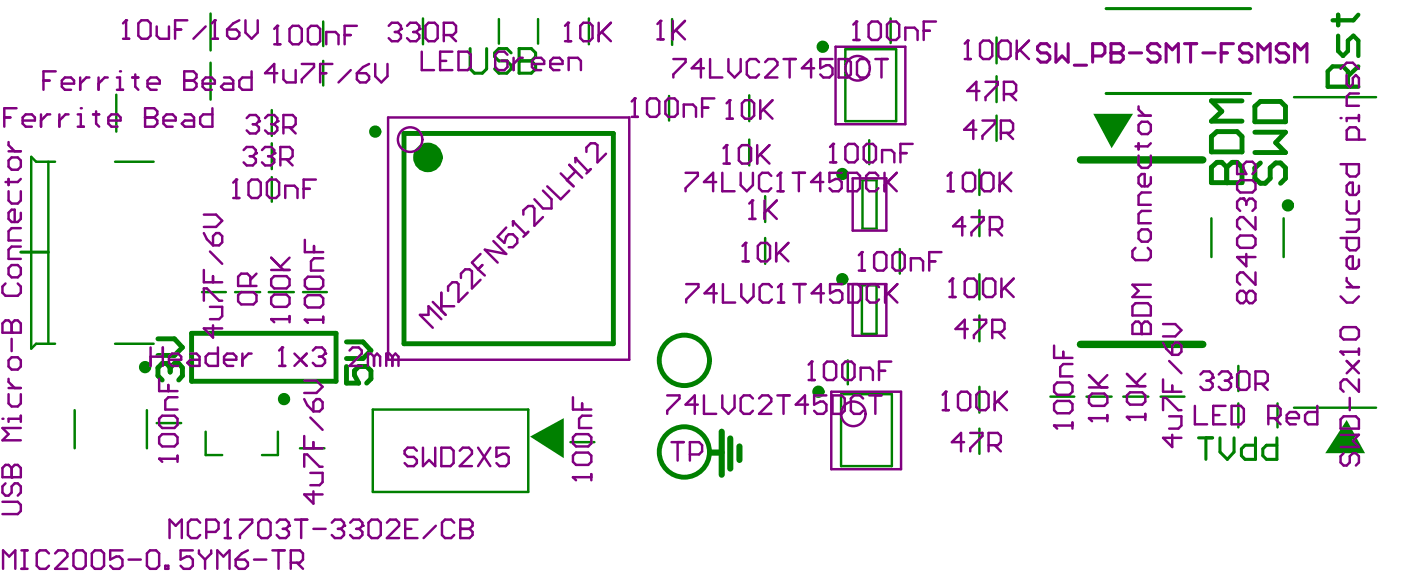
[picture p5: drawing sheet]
<svg xmlns="http://www.w3.org/2000/svg" width="97mm" height="40mm" viewBox="0 0 97 40" stroke-linecap="round" stroke-linejoin="round" font-family="sans-serif">
<g fill="#008000">
<path d="M36.6 30.1l2.3-1.3v2.8z"/>
<path d="M75.4 7.8h2.8l-1.5 2.4z"/>
<path d="M92.9 29l1.3 2.3h-2.8z"/>
</g>
<g fill="none" stroke="#008000" stroke-width=".17">
<path d="M3.3 11.2v12.5M3.8 11.2h-1.3l-.3-.4v13.2l.3-.3h1.3M7.9 11.2h2.7M8 6.5v2.6M14.5 .9v2.6M14.5 4.3v2.6M18.8 7.6v1.8M18.8 9.9v1.8M18.8 12.2v1.7M22.3 1.5v1.7M22.3 4.2v1.7M29.2 1.3v1.8"/>
<path d="M34.4 1.3v1.7M37.1 1.3v1.7M40.6 1.3v1.8M46.2 6.6v1.7M46.4 1.3v1.8M51.7 6.6v1.8M51.7 9.6v1.8M52.8 13.5v1.8M52.8 16.4v1.8M58.3 3.4h3.5v5h-3.5zM59.5 19.7h1v3.3h-1zM59.5 12.4h1v3.4h-1z"/>
<path d="M60 9.7v1.6M61.4 1.3v1.7M62.1 17.2v1.7M67.6 11.7v1.7M67.6 14.5v1.8M67.6 18.9v1.8M68.8 2.6v1.8M68.8 5.3v1.7M68.8 8v1.7M83.6 15.1v2.6M88.6 15.1v2.6M89.3 6.7h5.6"/>
<path d="M5.2 28.3v2.6M7.9 23.7h2.7M10.1 28.3v2.6M10.8 29.2h1.7M13.9 20.1h1.7M14.2 29.8v1.6h1.1M16.2 20.1h1.7M18.5 20.1h1.8M19.2 29.8v1.6h-1.1M20.7 30.9h1.7M20.9 20.1h1.7M25.7 28.2h10.7v5.7h-10.7z"/>
<path d="M39.4 30.5h1.6M58 27.2h3.5v4.9h-3.5zM58.5 24.8v1.7M67.6 21.8v1.7M67.6 26.7v1.8M67.6 29.6v1.7M72.5 27.4h1.6M75 27.4h1.7M77.5 27.4h1.7M80.1 27.4h1.6M85.4 25.2v1.8M85.4 27.8v1.7"/>
<path d="M88.1 27.8v1.7M89.3 28.1h5.6"/>
</g>
<path d="M1.4 17.4h1.9M76.3 6.4h10M76.3 .6h10" fill="none" stroke="#008000" stroke-width=".21"/>
<path d="M49.1 31.2h.7M49.8 29.8v2.9M50.4 30.2v2.1M51 30.8v.9" fill="none" stroke="#008000" stroke-width=".42"/>
<path d="M27.9 9.2h14.4v14.5h-14.4zM11.5 25.1h-.3l-.3 .3v.5l.3 .3M13.2 23h10v3.3h-10z" fill="none" stroke="#008000" stroke-width=".34"/>
<path d="M74.5 11h8.5M74.5 23.7h8.5" fill="none" stroke="#008000" stroke-width=".51"/>
<circle cx="11.5" cy="25.1" r=".17" fill="#008000"/>
<path d="M83.6 12.6h2.1v-1.1l-.3-.3h-.4l-.4 .3v1.1M10.9 23.4h1.1l.6 .6-.6 .5h-1.1M11.5 25.1l.2 .3M11.7 25.4v.3M11.7 25.4l.3-.3h.3l.3 .3v.5l-.3 .3" fill="none" stroke="#008000" stroke-width=".34"/>
<path d="M32.4 3.4v1.4l.3 .2h.6l.3-.2v-1.4M35.3 3.6l-.3-.2h-.6l-.3 .2v.3l.3 .3h.6l.3 .3v.3l-.3 .2h-.6l-.3-.2M35.8 4.2h.1M35.8 3.4h.9l.3 .2v.3l-.3 .3 .3 .3v.3l-.3 .2h-.9zM35.8 4.2h.9M82.7 30.2h1M83.2 30.2v1.5M84.2 30.2v1l.5 .5 .4-.5v-1M86.6 30.2v1.5h-.7l-.3-.3v-.4l.3-.3h.7M88.1 30.2v1.5h-.7l-.3-.3v-.4l.3-.3h.7" fill="none" stroke="#008000" stroke-width=".21"/>
<circle cx="84.6" cy="12.6" r=".17" fill="#008000"/>
<g fill="none" stroke="#008000" stroke-width=".34">
<path d="M83.6 12.6v-1.1l.4-.3h.3l.3 .3v1.1M83.6 9.4l.4-.3h1.4l.3 .3v1.1h-2.1zM85.7 7h-2.1l.7 .7-.7 .7h2.1M86.6 7.3l.4-.3h1.4l.3 .3v1.1h-2.1zM86.6 9.1h2.1l-.7 .7 .7 .7h-2.1M87 11.2l-.4 .4v.7l.4 .3h.3l.3-.3v-.7l.4-.4h.4l.3 .4v.7l-.3 .3M23.9 25.3v1.1h.8l-.2-.5v-.3l.2-.3h.6l.3 .3v.5l-.3 .3M23.9 23.6h1.1l.6 .6-.6 .5h-1.1"/>
<circle cx="47.2" cy="31.2" r="1.74"/>
<circle cx="47.2" cy="24.8" r="1.74"/>
</g>
<path d="M92.3 2.5v1l.4 .4 .3-.4v-.7l.4-.3 .3 .3v1.1M92.3 1v.7M93 6v-1.1l-.3-.3h-.8l-.3 .3v1.1h2.1M93.7 4.6l-.7 .7M93.7 1l-.3 .4h-1.5" fill="none" stroke="#008000" stroke-width=".3"/>
<g fill="none" stroke="#008000" stroke-width=".42">
<circle cx="25.9" cy="9.1" r=".21"/>
<circle cx="56.8" cy="3.2" r=".21"/>
<circle cx="58.1" cy="12" r=".21"/>
<circle cx="58.1" cy="19.3" r=".21"/>
<circle cx="88.9" cy="14.2" r=".21"/>
<circle cx="10" cy="25.3" r=".21"/>
<circle cx="19.6" cy="27.5" r=".21"/>
<circle cx="56.5" cy="27" r=".21"/>
</g>
<circle cx="29.5" cy="10.9" r=".51" fill="none" stroke="#008000" stroke-width="1"/>
<g fill="none" stroke="#800080" stroke-width=".17">
<path d="M.3 8.1h.4M.4 19.5l-.2 .3v.4l.2 .2h.8l.2-.2v-.4l-.2-.3M.6 13.2v.6l.2 .2h.4l.2-.2v-.6M.6 9.8v.2l.4 .4M.6 12.3v.5M.6 10.4h.8M.8 10.9h.4l.2 .2v.4l-.2 .2h-.4l-.2-.2v-.4zM.8 18.3h.4l.2 .2v.4l-.2 .2h-.4l-.2-.2v-.4zM1.1 7.5h-.8v1.2M1.4 14.7v.4l-.2 .2h-.4l-.2-.2v-.4l.2-.2h.2v.8M1.4 15.7h-.6l-.2 .2v.7h.8M1.4 17h-.6l-.2 .2v.7h.8"/>
<path d="M1.4 12.3l-.2 .3h-.8M1.6 8.3h.8v-.2l-.2-.2h-.4l-.2 .2v.4l.2 .2h.4M2.8 7.9v.8M3 5.6h.4M3.5 7.9h-.2l-.5 .4M3.8 4.9h-.8v1.3M4.1 7.9v.8M4.3 5.8h.8v-.2l-.2-.3h-.4l-.2 .3v.4l.2 .2h.4M4.7 7.9h-.2l-.4 .4M5.4 8.7h.4M5.4 7.9h.2v.8M5.5 5.3v.9"/>
<path d="M5.6 7.5h.1M6.2 5.3h-.2l-.5 .5M6.4 7.9h.4M6.6 7.7v.8l.2 .2M6.8 5.3v.9M7.4 5.3h-.2l-.4 .5M7.5 8.3h.8v-.2l-.2-.2h-.4l-.2 .2v.4l.2 .2h.4M8.1 6.2h.4M8.1 5.3h.2v.9M8.3 4.9h.1M8.5 2.7h.4M8.7 1.4h.1"/>
<path d="M8.7 1.4v1.3M8.7 1.4l-.2 .2M9.1 5.3h.4M9.3 5.1v.9l.2 .2M9.8 1.4h.4l.2 .2v.9l-.2 .2h-.4l-.3-.2v-.9zM10 8.1h.1M10 8.1h.6M10 7.5h.6l.3 .2v.2l-.3 .2 .3 .2v.2l-.3 .2h-.6zM10.2 5.8h.8v-.2l-.2-.3h-.4l-.2 .3v.4l.2 .2h.4M10.8 1.8v.7l.2 .2h.7v-.9M11.3 8.3h.8v-.2l-.2-.2h-.4l-.2 .2v.4l.2 .2h.4M12.1 2h.4"/>
<path d="M12.7 5.6h.1M12.7 4.9h.6l.3 .2v.2l-.3 .3 .3 .2v.2l-.3 .2h-.6zM12.7 5.6h.6M12.8 7.9h.4l.2 .2v.6h-.6l-.3-.2 .3-.2h.6M12.9 1.4h-.8v1.3M14 5.8h.8v-.2l-.2-.3h-.4l-.2 .3v.4l.2 .2h.4M14.1 18.6v.9h1.2M14.1 16.1l.2 .4 .4 .4M14.1 14.8h.8l.4 .4-.4 .4h-.8M14.2 1.8l-.9 .9M14.5 17.3l.8 .9M14.6 2.7h.4"/>
<path d="M14.7 7.5v1.2h-.7l-.2-.2v-.4l.2-.2h.7M14.7 19v.5M14.8 1.4h.1M14.8 1.4v1.3M14.8 1.4l-.2 .2M14.9 16.1h.2l.2 .2v.4l-.2 .2h-.4v-.6zM15.5 5.3h.4l.2 .3v.6h-.6l-.3-.2 .3-.2h.6M15.7 2h.6l.2 .2v.3l-.2 .2h-.4l-.2-.2zM16.1 13.7h.4M16.3 12.4h.1M16.3 12.4v1.3M16.3 12.4l-.2 .2"/>
<path d="M16.5 1.4l-.4 .2-.4 .4M16.8 10.3l.2-.2h.4l.3 .2v.3M16.9 1.4v.8l.5 .5 .4-.5v-.8M17 8.1l.2-.2h.5l.2 .2v.3M17.2 10.8h.2M17.3 19.7v-.6l-.2-.2h-.5l-.2 .2v.6h1.3M17.4 12.4h.4l.2 .2v.8l-.2 .3h-.4l-.3-.3v-.8zM17.4 4.9v1.3h-.7l-.2-.2v-.4l.2-.3h.7M17.4 8.6h.3M17.4 10.8l.3 .2v.2l-.3 .2h-.4l-.2-.2M17.7 10.6h.1M17.7 10.6l-.3 .2"/>
<path d="M17.7 8.6l.2 .2v.2l-.2 .2h-.5l-.2-.2M17.7 18.9l-.4 .4M17.9 8.4h.1M17.9 8.4l-.2 .2M18.1 10.3l.2-.2h.4l.2 .2v.3M18.3 8.1l.2-.2h.4l.2 .2v.3M18.5 10.8h.2M18.6 12.4h.4l.3 .2v.8l-.3 .3h-.4l-.2-.3v-.8zM18.7 8.6h.2M18.7 18.6h1.3M18.7 17.8l.9 .8M18.7 10.8l.2 .2v.2l-.2 .2h-.4l-.2-.2"/>
<path d="M18.9 10.6h.1M18.9 19h.9l.2 .3v.4l-.2 .2h-.9l-.2-.2v-.4zM18.9 10.6l-.2 .2M18.9 3.1h.4M18.9 8.6l.2 .2v.2l-.2 .2h-.4l-.2-.2M19.1 1.8h.1M19.1 8.4h.1M19.1 5h-.8l.6-.6v1.3M19.1 1.8v1.3M19.1 1.8l-.2 .2M19.1 8.4l-.2 .2M19.3 11h.7l.2-.2v-.5l-.2-.2h-.7v1.3"/>
<path d="M19.6 8.8h.6l.2-.2v-.5l-.2-.2h-.6v1.3M19.6 4.8v.7l.2 .2h.6v-.9M19.7 13.7v-.9h.6l.2 .2v.7M19.8 11l.4 .4M20 17.8l-.7 .6M20 8.8l.4 .4M20.2 1.8h.4l.2 .2v.8l-.2 .3h-.4l-.2-.3v-.8zM20.8 4.4h.9v.2l-.9 .9v.2M20.9 13h.5M21 16.5v.9h1.3M21.2 19.1h.9l.2 .2v.4l-.2 .2h-.9l-.2-.2v-.4zM21.5 1.8h.4l.2 .2v.8l-.2 .3h-.4l-.3-.3v-.8z"/>
<path d="M21.7 17v.4M21.8 12.4h-.9v1.3M22.1 5h.4M22.3 17.8h-.6l-.2 .2v.7h.8M22.5 3.1v-.9h.6l.3 .2v.7M22.9 4.4h-.8v1.3M23.8 2.4h.4M24.2 4.8l-.8 .9M24.6 1.8h-.8v1.3M24.6 5h.7l.2 .3v.2l-.2 .2h-.5l-.2-.2zM25.5 4.4l-.5 .2-.4 .4M25.9 4.4v.9l.4 .4 .4-.4v-.9"/>
<path d="M26.8 8.1h16.6v16.7h-16.6zM26.8 1.8l.2-.2h.5l.2 .2v.2M27.2 2.2h.3M27.5 2.2l.2 .2v.2l-.2 .2h-.5l-.2-.2M27.7 2h.1M27.7 2l-.2 .2M28.1 1.8l.2-.2h.4l.2 .2v.2M28.5 2.2h.2M28.7 2.2l.2 .2v.2l-.2 .2h-.4l-.2-.2M28.9 2h.1M28.9 2l-.2 .2M29.1 3.6v1.2h.8"/>
<path d="M29.6 1.6h.4l.2 .2v.8l-.2 .2h-.4l-.2-.2v-.8zM30.4 4.2h.4M30.6 2.4h.7l.2-.2v-.4l-.2-.2h-.7v1.2M31 2.4l.5 .4M31.2 3.6h-.8v1.2h.8M31.6 3.6h.7l.2 .2v.8l-.2 .2h-.7zM31.8 19.2v-.3l.3-.3h.3l.2 .1v1.2l.6-.6M33 18.6l.4 .4M33.2 17.5l-.6 .6 .4 .5M33.3 18.3l-.3 .3M34 16.6l.9 .9-1.5-.3 .9 .9M34.9 15.7l-.6 .6 .5 .4 .1-.4 .2-.1h.3l.3 .3v.2l-.3 .3h-.3"/>
<path d="M35 3.8l-.2-.2h-.4l-.2 .2v.8l.2 .2h.4l.2-.2v-.4h-.4M35.4 15.3h.1M35.4 15.3l.9 .9M35.4 15.3v.3M35.4 4v.8M36.1 4h-.2l-.5 .4M36.1 14.8v-.3l.3-.3h.3l.2 .2v1.2l.6-.6M36.4 16l-.3 .3M36.7 4.4h.8v-.2l-.2-.2h-.4l-.2 .2v.4l.2 .2h.4M37.5 13.1l.6 .6v.7h-.6l-.6-.7M37.8 12.8l.9 .9 .6-.6M38 4.4h.8v-.2l-.2-.2h-.4l-.2 .2v.4l.2 .2h.4"/>
<path d="M38.7 12l.9 .8-.5-.4 .6-.6-.4-.4 .9 .9M39 2.8h.4M39.2 1.6h.1M39.2 1.6v1.2M39.2 1.6l-.2 .2M39.2 4.8v-.8h.7l.2 .2v.6M39.7 10.9h.1M39.7 10.9l.9 .9M39.7 10.9v.3M40.2 1.6h.5l.2 .2v.8l-.2 .2h-.5l-.2-.2v-.8zM40.5 10.5v-.3l.3-.3h.3l.1 .1v1.2l.6-.6M40.8 11.7l-.3 .3"/>
<path d="M41.3 1.6v1.2M41.5 2.2l.6 .6M42.1 1.6l-.8 .8M43.6 8.1h.4M43.8 6.8h.1M43.8 6.8v1.3M43.8 6.8l-.2 .2M44.9 6.8h.4l.2 .2v.8l-.2 .3h-.4l-.3-.3v-.8zM45.4 2.7h.4M45.6 1.4h.1M45.6 1.4v1.3M45.6 1.4l-.2 .3"/>
<path d="M46.1 6.8h.4l.3 .2v.8l-.3 .3h-.4l-.2-.3v-.8zM46.4 1.4v1.3M46.5 4.1h.8v.2l-.8 .8v.2M46.6 2.1l.7 .6M47.2 8.1v-.9h.6l.2 .2v.7M47.3 1.4l-.9 .9M47.3 11.9h.8v.2l-.8 .9v.2M47.3 19.6h.9v.2l-.9 .9v.2M48.4 7.4h.5M48.6 4.7h-.9l.7-.6v1.2M49 4.1v1.2h.8M49.3 6.8h-.9v1.3"/>
<path d="M49.4 12.6h-.8l.6-.7v1.3M49.8 11.9v1.3h.9M49.9 19.6v1.3h.8M49.9 11.3h.4M50.1 10h.1M50.1 10v1.3M50.1 10l-.2 .2M50.1 8.2h.5M50.3 4.1v.8l.4 .4 .4-.4v-.8M50.3 6.9h.1M50.3 6.9v1.3M50.3 6.9l-.2 .2"/>
<path d="M51.1 11.9v.9l.4 .4 .4-.4v-.9M51.1 19.6v.8l.5 .5 .4-.5v-.8M51.2 10h.4l.2 .2v.9l-.2 .2h-.4l-.2-.2v-.9zM51.2 18h.5M51.4 6.9h.4l.2 .2v.9l-.2 .2h-.4l-.2-.2v-.9zM51.4 16.7h.1M51.4 16.7v1.3M51.4 16.7l-.2 .3M51.7 15.1h.4M51.9 13.8h.1M51.9 13.8v1.3M51.9 13.8l-.2 .2"/>
<path d="M52.2 10v1.3M52.4 4.3l-.2-.2h-.5l-.2 .2v.8l.2 .2h.5l.2-.2M52.5 10.6l.6 .7M52.5 6.9v1.3M52.5 16.7h.4l.2 .3v.8l-.2 .2h-.4l-.2-.2v-.8zM52.7 7.5l.6 .7M52.7 13.8v1.3M52.8 4.3l.2-.2h.4l.2 .2v.2l-.8 .8h.8M53 14.5l.6 .6M53.1 10l-.9 .9M53.2 12.1l-.2-.2h-.4l-.2 .2v.9l.2 .2h.4l.2-.2M53.3 19.8l-.3-.2h-.4l-.2 .2v.9l.2 .2h.4l.3-.2"/>
<path d="M53.3 6.9l-.8 .9M53.6 16.7v1.3M53.6 13.8l-.9 .9M53.6 13.2h.5M53.8 17.4l.6 .6M53.8 11.9h.1M53.8 11.9v1.3M53.8 11.9l-.2 .2M53.9 19.6h.1M53.9 19.6v1.3M53.9 19.6l-.2 .2M54.1 4.1h.8"/>
<path d="M54.4 16.7l-.8 .9M54.5 4.1v1.2M54.7 11.9h.8M54.7 19.6h.9M55.1 11.9v1.3M55.2 19.6v1.3M56.2 4.7h-.9l.7-.6v1.2M56.8 12.6h-.8l.6-.7v1.3M57.3 11.2h.4M57.4 4.1h-.8v.6l.4-.2h.2l.2 .2v.4l-.2 .2h-.4l-.2-.2M57.5 9.9h.1M57.5 9.9l-.2 .2"/>
<path d="M57.5 9.9v1.3M57.6 3.2h4.9v5.4h-4.9zM57.9 4.1h.6l.2 .2v.8l-.2 .2h-.6zM58.1 11.9h-.9v.7l.4-.3h.3l.2 .3v.4l-.2 .2h-.5l-.2-.2M58.1 19.6h-.8v.6l.4-.2h.2l.2 .2v.5l-.2 .2h-.4l-.2-.2M58.5 11.9h.6l.2 .2v.9l-.2 .2h-.6zM58.5 9.9h.5l.2 .2v.9l-.2 .2h-.5l-.2-.2v-.9zM58.8 12.3h2.4v3.6h-2.4zM58.8 19.6v3.6h2.4v-3.6h-2.7v1.3h.7l.2-.2v-.9l-.2-.2M58.9 2.8h.4M59.1 1.5h.1M59.1 1.5v1.3"/>
<path d="M59.1 1.5l-.2 .2M59.3 18.7h.4M59.5 17.4h.1M59.5 17.4v1.3M59.5 17.4l-.2 .2M59.8 9.9h.4l.2 .2v.9l-.2 .2h-.4l-.2-.2v-.9zM60 4.3l-.2-.2h-.5l-.2 .2v.8l.2 .2h.5l.2-.2M60 19.6l-.2 .2v.9l.2 .2h.4l.2-.2M60.1 1.5h.5l.2 .2v.8l-.2 .3h-.5l-.2-.3v-.8zM60.4 4.1h.8M60.4 19.6l.2 .2M60.5 17.4h.4l.3 .2v.8l-.3 .3h-.4l-.2-.3v-.8z"/>
<path d="M60.6 12.1l-.2-.2h-.4l-.2 .2v.9l.2 .2h.4l.2-.2M60.8 4.1v1.2M60.9 11.2v-.9h.6l.2 .3v.6M61 11.9v1.3M61.1 19.6v1.3M61.2 12.6l.7 .6M61.4 1.5h.4l.2 .2v.8l-.2 .3h-.4l-.2-.3v-.8zM61.8 17.4h.4l.2 .2v.8l-.2 .3h-.4l-.2-.3v-.8zM61.9 11.9l-.9 .9M61.9 19.6l-.8 .8M62.1 10.6h.4M62.5 2.8v-.9h.6l.2 .2v.7"/>
<path d="M62.8 18.7v-.9h.7l.2 .2v.7M63 9.9h-.9v1.3M63.7 2.1h.5M64.1 18h.4M64.6 1.5h-.9v1.3M65 17.4h-.9v1.3M65.4 13.2h.4M65.6 11.9h.1M65.6 11.9v1.3M65.6 11.9l-.2 .2M65.7 19.2h.1M65.7 19.2l-.2 .2"/>
<path d="M65.7 19.2v1.3M66.6 4.1h.4M66.6 15.6h-.8l.6-.6v1.2M66.6 11.9h.5l.2 .2v.9l-.2 .2h-.5l-.2-.2v-.9zM66.8 2.8h.1M66.8 19.2h.4l.2 .2v.9l-.2 .2h-.4l-.2-.2v-.9zM66.8 2.8v1.3M66.8 2.8l-.2 .2M67 15h.9v.2l-.9 .8v.2M67.4 8.9h-.9l.7-.6v1.3M67.6 6.3h-.9l.7-.7v1.3M67.8 8.3h.8v.2l-.8 .9v.2"/>
<path d="M67.8 2.8h.4l.3 .2v.9l-.3 .2h-.4l-.2-.2v-.9zM67.9 11.9h.4l.2 .2v.9l-.2 .2h-.4l-.2-.2v-.9zM68 5.6h.8v.3l-.8 .8v.2M68 19.2h.5l.2 .2v.9l-.2 .2h-.5l-.2-.2v-.9zM68.3 15.8h.6l.2-.2v-.4l-.2-.2h-.6v1.2M68.7 15.8l.4 .4M69 11.9v1.3M69 12.8l.8-.9-.7 .7 .7 .6M69.1 9.2h.6l.2-.3v-.4l-.2-.2h-.6v1.3M69.1 2.8h.4l.2 .2v.9l-.2 .2h-.4l-.2-.2v-.9zM69.1 19.2v1.3M69.3 6.5h.6l.2-.2v-.4l-.2-.3h-.6v1.3"/>
<path d="M69.5 9.2l.4 .4M69.7 6.5l.4 .4M70.1 2.8v1.3M70.4 3.4l.6 .7M71 2.8l-.9 .8M78.3 17.1l-.2 .2v.4l.2 .2h.9l.2-.2v-.4l-.2-.2M78.6 10.7v.7l.2 .2h.4l.2-.2v-.7M78.6 7.3v.2l.4 .5M78.6 9.9v.4M78.6 8h.8M78.8 8.4h.4l.2 .2v.4l-.2 .2h-.4l-.2-.2v-.4zM78.8 15.8h.4l.2 .2v.5l-.2 .2h-.4l-.2-.2v-.5z"/>
<path d="M79.4 13.3h-.6l-.2 .2v.6h.8M79.4 12.2v.4l-.2 .2h-.4l-.2-.2v-.4l.2-.2h.2v.8M79.4 19.6h-1.3l.5 .5-.5 .4h1.3M79.4 14.5h-.6l-.2 .3v.6h.8M79.4 9.9l-.2 .2h-.9M85.4 11.2v.8h.6l-.2-.4v-.2l.2-.2h.4l.2 .2v.4l-.2 .2M85.6 12.4h.8l.2 .2v.5l-.2 .2h-.8l-.2-.2v-.5zM85.6 16.2h.8l.2 .3v.4l-.2 .2h-.8l-.2-.2v-.4zM85.8 13.7h.1M85.8 13.7h-.2l-.2 .2v.4l.2 .2M85.8 13.7l.2 .2M86 13.9l.2-.2h.2l.2 .2v.4l-.2 .2"/>
<path d="M86 13.9v.2M86 17.5v.9l-.6-.7h1.2M86.6 15v.8l-.8-.8h-.2l-.2 .2v.4l.2 .2M86.6 18.8v.8l-.8-.8h-.2l-.2 .2v.4l.2 .2M92.5 8.1h.1M92.5 11.3h1.3v.7l-.3 .2h-.4l-.2-.2v-.7M92.5 16.4h1.3v.6l-.3 .3h-.4l-.2-.3v-.6M92.5 4.8l.4-.5h.4l.5 .5M92.9 5.2v.6l.2 .2 .2-.2v-.4l.2-.2 .3 .2v.6M92.9 13.9v.6l.2 .2h.4l.3-.2v-.6M92.9 15.1h.9v.7l-.3 .2h-.6M92.9 19.8h.9"/>
<path d="M92.9 19.2v.2l.4 .4M93.8 7.9v.5M93.8 9.6v-.6l-.3-.2h-.4l-.2 .2v.6h1.3M93.8 12.8v.4l-.3 .2h-.4l-.2-.2v-.4l.2-.2h.2v.8M93.8 17.9v.4l-.3 .2h-.4l-.2-.2v-.4l.2-.2h.2v.8M93.8 6.4h-.7l-.2 .3v.6h.9M93.8 8.1h-.9v.3M.2 28.9h.1M.2 34.6h1l.2 .2v.4l-.2 .2h-1M.2 39.2v-1.2l.4 .4 .5-.4v1.2M.4 33.3l-.2 .2v.5l.2 .2h.2l.2-.2v-.5l.2-.2h.2l.2 .2v.5l-.2 .2M.4 32.1h.2l.2 .2 .2-.2h.2l.2 .2v.6h-1.2v-.6z"/>
<path d="M.4 22.1h.2l.2 .2 .2-.2h.2l.2 .2v.6h-1.2v-.6zM.6 27.2v.6l.2 .2h.4l.2-.2v-.6M.6 26.1v.2l.4 .5M.6 26.8h.8M.8 32.9h.1M.8 22.9h.1M.8 24.6h.4l.2 .2v.5l-.2 .2h-.4l-.2-.2v-.5zM.8 22.3v.6M.8 23.4v.8M.8 32.3v.6M1.4 29.5h-1.2l.4 .4-.4 .5h1.2M1.4 28.7v.4"/>
<path d="M1.4 28.9h-.8v.2M1.5 38h.4M1.5 39.2h.4M1.7 38v1.2M3.4 38.2l-.2-.2h-.5l-.2 .2v.8l.2 .2h.5l.2-.2M3.8 38.2l.2-.2h.4l.2 .2v.2l-.8 .8h.8M5.3 38h.4l.2 .2v.8l-.2 .2h-.4l-.2-.2v-.8zM6.5 38h.5l.2 .2v.8l-.2 .2h-.5l-.2-.2v-.8zM8.4 38h-.8v.6l.4-.2h.2l.2 .2v.4l-.2 .2h-.4l-.2-.2M8.9 38.6h.8M10.3 38h.5l.2 .2v.8l-.2 .2h-.5l-.2-.2v-.8zM10.4 24v1.2"/>
<path d="M10.4 24.6h.8M11 31.6h.1M11 31.6h1.2M11 31.6l.2 .2M11 26.1v.9h1.2M11.2 28.7h.8l.2 .2v.4l-.2 .2h-.8l-.2-.2v-.4zM11.2 29.9h.8l.2 .2v.5l-.2 .2h-.8l-.2-.2v-.5zM11.2 24v1.2M11.4 39h.2v.2h-.2zM11.6 26.5v.5M11.7 24.8h.8v-.2l-.2-.2h-.4l-.2 .2v.4l.2 .2h.4M11.7 37.1v-1.3l.4 .5 .4-.5v1.3"/>
<path d="M12.2 31.4v.4M12.2 27.4h-.6l-.2 .2v.6h.8M13.1 24.4h.5l.2 .2v.6h-.7l-.2-.2 .2-.2h.7M13.3 38h-.8v.6l.4-.2h.2l.2 .2v.4l-.2 .2h-.4l-.2-.2M13.7 38v.2l.4 .4M13.8 36l-.2-.2h-.4l-.2 .2v.9l.2 .2h.4l.2-.2M14.1 20.7v-.8h.2l.8 .8h.2M14.1 38.6v.6M14.2 36.7h.7l.2-.2v-.5l-.2-.2h-.7v1.3M14.5 21.2h.8v.6l-.2 .2h-.6M14.6 38v.2l-.5 .4M14.7 22.4v.9l-.6-.7h1.2"/>
<path d="M15 39.2v-1.2l.4 .4 .4-.4v1.2M15 24v1.2h-.6l-.2-.2v-.4l.2-.2h.6M15.5 24.8h.8v-.2l-.2-.2h-.4l-.2 .2v.4l.2 .2h.4M15.5 37.1h.4M15.7 35.8h.1M15.7 35.8l-.2 .2M15.7 35.8v1.3M16.3 38.6h.6l.2 .2v.2l-.2 .2h-.4l-.2-.2zM16.6 35.8h.8v.2l-.8 .9v.2M16.6 20.1h.9l.2 .3v.4l-.2 .2h-.9l-.2-.2v-.4zM16.7 24.4v.8M17.1 38l-.4 .2-.4 .4"/>
<path d="M17.4 24.4h-.3l-.4 .4M17.5 38.6h.9M18 35.8h.5l.2 .2v.9l-.2 .2h-.5l-.2-.2v-.9zM18.7 22h.1M18.7 22h1.3M18.7 22l.2 .2M18.8 38h.8M18.9 20.3h.9l.2 .2v.4l-.2 .3h-.9l-.2-.3v-.4zM19.1 36l.2-.2h.4l.2 .2v.3M19.2 38v1.2M19.3 25.2h.4M19.5 24h.1"/>
<path d="M19.5 24v1.2M19.5 24l-.2 .2M19.5 36.5h.2M19.7 36.5l.2 .2v.2l-.2 .2h-.4l-.2-.2M19.9 36.3h.1M19.9 36.3l-.2 .2M20 21.8v.4M20.1 38.8h.6l.2-.2v-.4l-.2-.2h-.6v1.2M20.3 24.4l.9 .8M20.4 35.8h.8M20.5 38.8l.4 .4M20.8 35.8v1.3"/>
<path d="M21 30.1v.8h1.3M21 32.2v-.9h.2l.8 .9h.3M21 27.5l.2 .4 .4 .5M21 26.2h.8l.5 .5-.5 .4h-.8M21 22.1h.1M21 22.1l.2 .2M21 22.1h1.3M21.2 24.4l-.9 .8M21.2 20.4h.9l.2 .2v.4l-.2 .2h-.9l-.2-.2v-.4zM21.4 32.6h.9v.6l-.3 .3h-.6M21.4 28.8l.9 .8M21.6 24.2l.2-.2h.4l.2 .2v.2"/>
<path d="M21.6 33.9v.8l-.6-.6h1.3M21.6 30.5v.4M21.6 36.5h.9M21.8 27.5h.2l.3 .2v.5l-.3 .2h-.4v-.7zM22 24.6h.2M22.2 24.6l.2 .2v.2l-.2 .2h-.4l-.2-.2M22.3 21.8v.5M22.4 24.4h.1M22.4 24.4l-.2 .2M22.9 36l.2-.2h.4l.2 .2v.3M23.3 36.5h.2M23.5 36.5l.2 .2v.2l-.2 .2h-.4l-.2-.2"/>
<path d="M23.7 36.3h.1M23.7 36.3l-.2 .2M24.1 24.2l.2-.2h.4l.3 .2v.2l-.9 .8h.9M24.2 36l.2-.2h.4l.2 .2v.3M24.6 36.5h.2M24.8 36.5l.2 .2v.2l-.2 .2h-.4l-.2-.2M25 36.3h.1M25 36.3l-.2 .2M25.6 35.8h.5l.2 .2v.9l-.2 .2h-.5l-.2-.2v-.9zM25.8 24.6l.2-.2 .2 .2v.6M25.8 24.6l-.2-.2h-.2v.8M25.8 24.6v.6"/>
<path d="M26.7 36l.2-.2h.4l.2 .2v.3l-.8 .8h.8M27.1 24.6l-.2-.2h-.3v.8M27.1 24.6v.6M27.1 24.6l.2-.2 .2 .2v.6M28 36.5h.4M28.8 31.1l-.3-.2h-.4l-.2 .2v.2l.2 .2h.4l.3 .2v.2l-.3 .2h-.4l-.2-.2M28.8 35.8h-.8v1.3h.8M29.2 30.9v1.2l.4-.4 .4 .4v-1.2M29.9 20.8l.8 .9M30.1 36.3l-.9 .8M30.5 22l-.9-.9v.6h-.6l.9 .9M30.5 30.9h.6l.2 .2v.8l-.2 .2h-.6z"/>
<path d="M30.5 20.2v1.2M30.5 21.1h.8M30.9 20.1v-.3l.3-.3h.3l.1 .1v1.2l.7-.6M31.3 36l-.2-.2h-.4l-.2 .2v.9l.2 .2h.4l.2-.2M31.7 31.1l.2-.2h.5l.2 .2v.2l-.9 .8h.9M31.8 36.5h.1M31.8 35.8h.6l.2 .2v.3l-.2 .2 .2 .2v.2l-.2 .2h-.6zM31.8 36.5h.6M33 30.9l.8 1.2M33.8 30.9l-.8 1.2M35.1 30.9h-.8v.6l.4-.2h.2l.2 .2v.4l-.2 .2h-.4l-.2-.2M39.5 32.9h.1"/>
<path d="M39.5 27.4v.8h1.3M39.5 32.9h1.3M39.5 32.9l.2 .2M39.7 29.9h.9l.2 .2v.5l-.2 .2h-.9l-.2-.2v-.5zM39.7 31.2h.9l.2 .2v.4l-.2 .3h-.9l-.2-.3v-.4zM40.2 27.8v.4M40.8 28.7h-.6l-.2 .2v.6h.8M40.8 32.7v.4M46 27.3h.9v.2l-.9 .8v.2M46.3 30.5h.9M46.8 30.5v1.3M47.6 31.3h.6l.2-.2v-.4l-.2-.2h-.6v1.3"/>
<path d="M48.1 27.9h-.8l.6-.6v1.2M48.6 27.3v1.2h.8M49.5 20.2h-.9l.6-.6v1.3M49.8 27.3v.8l.5 .4 .4-.4v-.8M51.9 27.5l-.2-.2h-.4l-.2 .2v.8l.2 .2h.4l.2-.2M52.4 27.5l.2-.2h.4l.2 .2v.2l-.8 .8h.8M53.6 27.3h.9M53.7 20.9h.4M54.1 27.3v1.2M55.7 27.9h-.8l.6-.6v1.2M55.8 26.2h.4M56 24.9h.1"/>
<path d="M56 24.9v1.3M56 24.9l-.2 .2M56.8 20.2h-.8l.6-.6v1.3M57 27.3h-.8v.6l.4-.2h.2l.2 .2v.4l-.2 .2h-.4l-.2-.2M57.1 24.9h.4l.2 .2v.9l-.2 .2h-.4l-.3-.2v-.9zM57.4 27h4.8v5.4h-4.8zM57.4 27.3h.7l.2 .2v.8l-.2 .2h-.7zM58.3 24.9h.4l.3 .2v.9l-.3 .2h-.4l-.2-.2v-.9zM59.4 26.2v-.8h.6l.2 .2v.6M59.5 27.5l-.2-.2h-.4l-.2 .2v.8l.2 .2h.4l.2-.2M60 27.3h.8M60.4 27.3v1.2"/>
<path d="M60.6 25.6h.5M61.3 20.2l.6 .7M61.5 24.9h-.9v1.3M65 28.3h.5M65.3 27h.1M65.3 27v1.3M65.3 27l-.3 .2M65.5 20.5h.4M66.3 27h.4l.2 .2v.9l-.2 .2h-.4l-.2-.2v-.9zM66.5 30.5h-.8l.6-.6v1.2M66.8 22.7h-.9l.7-.6v1.2M66.9 29.9h.9v.2l-.9 .8v.2"/>
<path d="M67.2 22.1h.8v.2l-.8 .8v.2M67.6 27h.4l.2 .2v.9l-.2 .2h-.4l-.2-.2v-.9zM68.2 30.7h.6l.3-.2v-.4l-.3-.2h-.6v1.2M68.5 22.9h.6l.2-.2v-.4l-.2-.2h-.6v1.2M68.6 30.7l.5 .4M68.6 27v1.3M68.8 27.6l.7 .7M68.9 22.9l.4 .4M69.1 20.1l.8-.9-.6 .6 .6 .7M69.5 27l-.9 .9M72.7 29.3h.1M72.7 29.3h1.3"/>
<path d="M72.7 29.3l.2 .3M72.7 23.8v.9h1.3M72.9 27.6h.9l.2 .3v.4l-.2 .2h-.9l-.2-.2v-.4zM72.9 26.4h.9l.2 .2v.4l-.2 .2h-.9l-.2-.2v-.4zM73.4 24.3v.4M74 29.1v.5M74 25.1h-.6l-.3 .2v.7h.9M75.1 28.8h.1M75.1 28.8h1.3M75.1 28.8l.2 .2M75.1 26.7h1.3M75.1 25.9l.9 .8"/>
<path d="M75.3 27.1h.9l.2 .3v.4l-.2 .2h-.9l-.2-.2v-.4zM76.4 28.6v.4M76.4 25.9l-.6 .6M77.8 28.7h.1M77.8 28.7l.2 .3M77.8 28.7h1.2M77.8 26.6h1.2M77.8 25.8l.8 .8M78 27.1h.8l.2 .2v.4l-.2 .2h-.8l-.2-.2v-.4zM78.3 20.9h.9l.2 .2v.7h-1.3v-.7zM78.3 22.2h.3l.2 .2 .2-.2h.2l.2 .2v.6h-1.3v-.6zM78.8 23h.1"/>
<path d="M78.8 22.4v.6M79 28.5v.5M79 25.8l-.6 .6M80.2 26.2v.8h1.3M80.2 28.3v-.9h.3l.8 .9h.2M80.2 23.6l.3 .4 .4 .5M80.2 22.3h.9l.4 .5-.4 .4h-.9M80.7 28.7h.8v.6l-.2 .3h-.6M80.7 24.9l.8 .8M80.9 30v.8l-.7-.6h1.3M80.9 26.6v.4M81.1 23.6h.2l.2 .2v.5l-.2 .2h-.4v-.7z"/>
<path d="M82.4 28v1.3h.9M82.8 25.8l.2-.2h.5l.2 .2v.2M83.2 26.2h.3M83.5 26.2l.2 .3v.2l-.2 .2h-.5l-.2-.2M83.7 26h.1M83.7 26l-.2 .2M83.7 28.6h.4M84.1 25.8l.2-.2h.4l.2 .2v.2M84.5 26.2h.2M84.6 28h-.9v1.3h.9M84.7 26.2l.2 .3v.2l-.2 .2h-.4l-.2-.2M84.9 26h.1"/>
<path d="M84.9 26l-.2 .2M85 28h.6l.2 .2v.8l-.2 .3h-.6zM85.6 25.6h.4l.2 .2v.9l-.2 .2h-.4l-.2-.2v-.9zM86 20.3l-.2-.2h-.2l-.2 .2v.4l.2 .2h.2l.2-.2M86 20.3l.2-.2h.2l.2 .2v.4l-.2 .2h-.2l-.2-.2M86 20.3v.4M86.6 26.5h.7l.2-.3v-.4l-.2-.2h-.7v1.3M87 26.5l.5 .4M87.5 28.8h.6l.3-.2v-.4l-.3-.2h-.6v1.3M87.9 28.8l.5 .5M88.8 28.8h.8v-.2l-.2-.2h-.4l-.2 .2v.4l.2 .3h.4M90.9 28v1.3h-.6l-.3-.3v-.4l.3-.2h.6"/>
<path d="M92.5 24.3h.1M92.5 20.4l.4 .5h.4l.5-.5M92.5 30h1.3l-.5 .4 .5 .4h-1.3M92.5 24.3h1.3M92.5 24.3l.2 .2M92.7 22.6h.8l.3 .2v.4l-.3 .2h-.8l-.2-.2v-.4zM92.7 31.3l-.2 .2v.4l.2 .2h.2l.2-.2v-.4l.2-.2h.2l.3 .2v.4l-.3 .2M92.7 28.7h.8l.3 .2v.7h-1.3v-.7zM92.9 24.9l.9 .8M93.1 27.4v.9M93.8 26.2v.8l-.9-.8h-.2l-.2 .2v.4l.2 .2M93.8 24v.5"/>
<path d="M93.8 24.9l-.9 .8"/>
<circle cx="28.3" cy="9.6" r=".85"/>
<circle cx="59.2" cy="4.7" r=".85"/>
<circle cx="58.9" cy="28.5" r=".85"/>
</g>
<g fill="none" stroke="#800080" stroke-width=".21">
<path d="M72.4 3.2l-.2-.2h-.4l-.2 .2v.2l.2 .2h.4l.2 .3v.2l-.2 .2h-.4l-.2-.2M72.9 3v1.3l.4-.4 .4 .4v-1.3M74.1 4.5h.9M75.4 3.9h.6l.2-.3v-.4l-.2-.2h-.6v1.3M76.7 3.6h.1M76.7 3h.6l.2 .2v.2l-.2 .2 .2 .3v.2l-.2 .2h-.6zM76.7 3.6h.6M77.9 3.6h.9M80 3.2l-.2-.2h-.4l-.2 .2v.2l.2 .2h.4l.2 .3v.2l-.2 .2h-.4l-.2-.2M80.5 4.3v-1.3l.4 .4 .4-.4v1.3M81.7 3h.9M82.1 3v1.3"/>
<path d="M83 3.6h.8M84.3 3.6h.4M85.1 3h-.8v1.3M86.4 3.2l-.2-.2h-.5l-.2 .2v.2l.2 .2h.5l.2 .3v.2l-.2 .2h-.5l-.2-.2M86.8 4.3v-1.3l.4 .4 .4-.4v1.3M88.9 3.2l-.2-.2h-.4l-.2 .2v.2l.2 .2h.4l.2 .3v.2l-.2 .2h-.4l-.2-.2M89.3 4.3v-1.3l.4 .4 .5-.4v1.3"/>
</g>
</svg>
